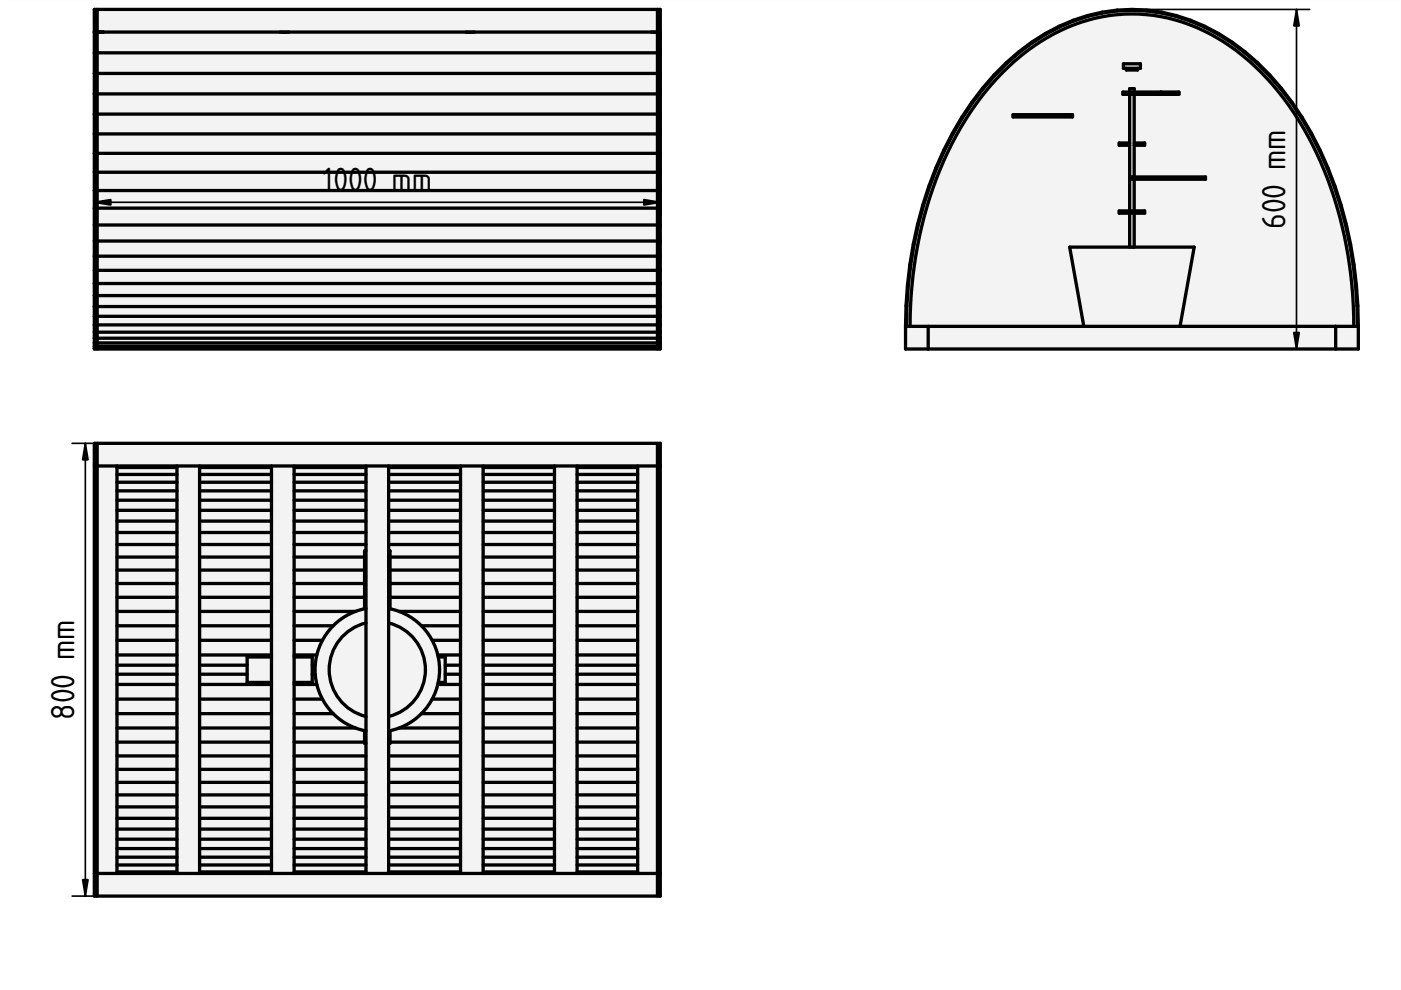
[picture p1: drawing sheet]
<svg xmlns="http://www.w3.org/2000/svg" width="297mm" height="210mm" viewBox="0 0 297 210" stroke-linecap="round" stroke-linejoin="round" font-family="sans-serif">
<defs><g id="words">
<g font-size="6.7">
<text x="68.4" y="40.6">1000 mm</text>
<text x="272.6" y="48.5" transform="rotate(-90 272.6 48.5)">600 mm</text>
<text x="15.8" y="152.6" transform="rotate(-90 15.8 152.6)">800 mm</text>
</g>
</g></defs>
<path d="M0 0h297v210h-297zM0 0v210h297v-210z" fill="#000"/>
<g fill="#f1f3f5">
<path d="M213.3 13.3a39.3 39.3 0 0 1 26.7-11.3 38.8 38.8 0 0 1 26.7 11.3 69.1 69.1 0 0 1 18.7 34.3 98.7 98.7 0 0 1 2.6 26.4h-96a92.9 92.9 0 0 1 6.4-38.4 64.1 64.1 0 0 1 14.9-22.3z" fill-rule="evenodd"/>
<path d="M212.6 15.4a38.7 38.7 0 0 1 27.4-12.4 38.5 38.5 0 0 1 27 11.9 69.5 69.5 0 0 1 17.7 33.6l.9 4.8 .8 5.4 .5 4.9 .1 5.6h-36.8l3-16.8h-12.7v-7.2h2.2v-.5h-2.2v-6.7h15.1v-.5h-15.1v-6.7h2.2v-.5h-2.2v-10.3h9.5v-.5h-9.5v-.7h-1v.7h-1.4v.5h1.4v10.3h-2.2v.5h2.2v13.9h-2.2v.5h2.2v7.2h-12.7l3 16.8h-36.8l.3-8 1-7.9 1.7-7.7 2.6-7.9a64.7 64.7 0 0 1 14-22.3z" fill-rule="evenodd"/>
<path d="M196.8 69.2h86.4v4.8h-86.4z" fill-rule="evenodd"/>
<path d="M226.8 52.4h26.4l-3 16.8h-20.4z" fill-rule="evenodd"/>
<path d="M213.4 13.5a39.2 39.2 0 0 1 26.6-11.3 38.6 38.6 0 0 1 26.5 11.3 68.9 68.9 0 0 1 18.8 34.1 91.5 91.5 0 0 1 2.5 21.6h-.8l-.1-5-.3-4.3-.7-4.8-.7-4.2-1.6-6.5-2.2-6.7a59.6 59.6 0 0 0-20.6-27.9 35.2 35.2 0 0 0-42.5 .6 61 61 0 0 0-20.3 29l-1.8 5.6-1.5 6.5-.8 4.8-.5 4.3-.4 8.6h-.8a84.7 84.7 0 0 1 11.9-44.2 57.6 57.6 0 0 1 9.3-11.5z" fill-rule="evenodd"/>
<path d="M213.3 13.3a39.3 39.3 0 0 1 26.7-11.3 38.8 38.8 0 0 1 26.7 11.3 69.1 69.1 0 0 1 18.7 34.3 91.7 91.7 0 0 1 2.6 21.6h-.2a84.7 84.7 0 0 0-11.9-44.2 50.5 50.5 0 0 0-20.6-19.3 35.6 35.6 0 0 0-36.4 3.4 57.5 57.5 0 0 0-18.7 22.8 86.8 86.8 0 0 0-8 37.3h-.2a84.9 84.9 0 0 1 11.9-44.3 57.8 57.8 0 0 1 9.4-11.6z" fill-rule="evenodd"/>
<path d="M239.5 20h1v17.5h-.5v.5h.5v6.7h-1z" fill-rule="evenodd"/>
<path d="M283.2 69.2h4.8v4.8h-4.8z" fill-rule="evenodd"/>
<path d="M192 69.2h4.8v4.8h-4.8z" fill-rule="evenodd"/>
<path d="M240 37.5h15.6v.5h-15.6z" fill-rule="evenodd"/>
<path d="M239.5 45.2h1v7.2h-1z" fill-rule="evenodd"/>
<path d="M214.8 24.3h12.6v.5h-12.6z" fill-rule="evenodd"/>
<path d="M238.2 13.5h3.6v1h-.6v.3h-2.4v-.3h-.6z" fill-rule="evenodd"/>
<path d="M238.1 19.5h8v.5h-8z" fill-rule="evenodd"/>
<path d="M238.2 13.5h3.6v1h-3.6z" fill-rule="evenodd"/>
<path d="M237.3 44.7h5.4v.5h-5.4z" fill-rule="evenodd"/>
<path d="M246.1 19.5h3.9v.5h-3.9z" fill-rule="evenodd"/>
<path d="M240.5 30.3h2.2v.5h-2.2z" fill-rule="evenodd"/>
<path d="M237.3 30.3h2.2v.5h-2.2z" fill-rule="evenodd"/>
</g>
<path d="M238.8 14.7h2.4" fill="none" stroke="#f1f3f5" stroke-width=".36"/>
<path d="M239.5 18.8h1v.7h-1z" fill-rule="evenodd" fill="#f1f3f5"/>
<g fill="none" stroke="#000" stroke-width=".7">
<path d="M238.1 19.5h11.9v.5h-11.9zM238.2 13.5h3.6v1h-3.6zM238.8 14.5v.3h2.4v-.3M239.5 19.5v-.7h1v.7M239.5 20v24.7M240.5 20v17.5M246.1 19.5v.5M214.8 24.3h12.6v.5h-12.6zM239.5 30.3h-2.2v.5h2.2M240 37.5h15.6v.5h-15.6zM240.5 30.3h2.2v.5h-2.2M240.5 38v6.7"/>
<path d="M237.3 44.7h5.4v.5h-5.4zM239.5 45.2v7.2M240.5 45.2v7.2M192 69.2v4.8h96v-4.8M192 69.2h96M192 69.2a84.9 84.9 0 0 1 11.9-44.3 50.6 50.6 0 0 1 20.7-19.3 35.7 35.7 0 0 1 36.6 3.3 57.7 57.7 0 0 1 18.7 23 87 87 0 0 1 8.1 37.3M192.2 69.2a84.7 84.7 0 0 1 11.9-44.2 50.5 50.5 0 0 1 20.5-19.3 35.6 35.6 0 0 1 36.5 3.4 57.5 57.5 0 0 1 18.6 22.8 86.8 86.8 0 0 1 8.1 37.3M193 69.2l.3-8 1-7.9 1.7-7.7 2.6-7.9a59.6 59.6 0 0 1 20.6-27.9 35.2 35.2 0 0 1 42.5 .6 61 61 0 0 1 20.3 29l2.1 6.8 1.7 7.7 .9 7.9 .3 7.4M196.8 69.2v4.8M229.8 69.2l-3-16.8h26.4l-3 16.8M283.2 69.2v4.8"/>
</g>
<path d="M240 2h37.7M274.9 2v72M272.1 74h15.9" fill="none" stroke="#000" stroke-width=".35"/>
<path d="M274.9 2l.6 3.5h-1.2zM274.3 70.5h1.2l-.6 3.5z" fill="#000" stroke="#000" stroke-width=".35"/>
<g fill="#f1f3f5">
<path d="M20 2h120v72h-120z" fill-rule="evenodd"/>
<path d="M20 2h.6v4.8v-4.8h118.8v4.8h-119.4h1.9h-1.9z" fill-rule="evenodd"/>
<path d="M20.6 6.8h118.8v4.4h-118.8z" fill-rule="evenodd"/>
<path d="M20.6 11.2h118.8v4.4h-118.8z" fill-rule="evenodd"/>
<path d="M20.6 15.6h118.8v4.3h-118.8z" fill-rule="evenodd"/>
<path d="M20.6 19.9h118.8v4.3h-118.8z" fill-rule="evenodd"/>
<path d="M20.6 24.2h118.8v4.2h-118.8z" fill-rule="evenodd"/>
<path d="M20.6 28.4h118.8v4.1h-118.8z" fill-rule="evenodd"/>
<path d="M20.6 32.5h118.8v4h-118.8z" fill-rule="evenodd"/>
<path d="M20.6 36.5h118.8v3.9h-118.8z" fill-rule="evenodd"/>
<path d="M20.6 40.4h118.8v3.7h-118.8z" fill-rule="evenodd"/>
<path d="M20.6 44.1h118.8v3.6h-118.8z" fill-rule="evenodd"/>
<path d="M20.6 47.7h118.8v3.4h-118.8z" fill-rule="evenodd"/>
<path d="M20.6 51.1h118.8v3.2h-118.8z" fill-rule="evenodd"/>
<path d="M20.6 54.3h118.8v3h-118.8z" fill-rule="evenodd"/>
<path d="M20.6 57.3h118.8v2.8h-118.8z" fill-rule="evenodd"/>
<path d="M20.6 60.1h118.8v2.6h-118.8z" fill-rule="evenodd"/>
<path d="M20.6 62.7h118.8v2.3h-118.8z" fill-rule="evenodd"/>
<path d="M20.6 65h118.8v2.1h-118.8z" fill-rule="evenodd"/>
<path d="M20.6 67.1h118.8v1.8h-118.8z" fill-rule="evenodd"/>
<path d="M20.6 68.9h118.8v1.5h-118.8z" fill-rule="evenodd"/>
<path d="M20.6 70.4h118.8v1.3h-118.8z" fill-rule="evenodd"/>
<path d="M20.6 71.7h118.8v1h-118.8z" fill-rule="evenodd"/>
<path d="M20.6 72.7h118.8v.7h-118.8z" fill-rule="evenodd"/>
</g>
<path d="M20.6 73.6h118.8" fill="none" stroke="#f1f3f5" stroke-width=".43"/>
<path d="M20.6 73.9h118.8" fill="none" stroke="#f1f3f5" stroke-width=".21"/>
<g fill="#f1f3f5">
<path d="M139.4 2h.6v4.8h-.6z" fill-rule="evenodd"/>
<path d="M20 6.8h.6v4.4h-.6z" fill-rule="evenodd"/>
<path d="M139.4 6.8h.6v4.4h-.6z" fill-rule="evenodd"/>
<path d="M20 11.2h.6v4.4h-.6z" fill-rule="evenodd"/>
<path d="M139.4 11.2h.6v4.4h-.6z" fill-rule="evenodd"/>
<path d="M20 15.6h.6v4.3h-.6z" fill-rule="evenodd"/>
<path d="M139.4 15.6h.6v4.3h-.6z" fill-rule="evenodd"/>
<path d="M139.4 19.9h.6v4.3h-.6z" fill-rule="evenodd"/>
<path d="M20 19.9h.6v4.3h-.6z" fill-rule="evenodd"/>
<path d="M20 24.2h.6v4.2h-.6z" fill-rule="evenodd"/>
<path d="M139.4 24.2h.6v4.2h-.6z" fill-rule="evenodd"/>
<path d="M20 28.4h.6v4.1h-.6z" fill-rule="evenodd"/>
<path d="M139.4 28.4h.6v4.1h-.6z" fill-rule="evenodd"/>
<path d="M20 32.5h.6v4h-.6z" fill-rule="evenodd"/>
<path d="M139.4 32.5h.6v4h-.6z" fill-rule="evenodd"/>
<path d="M20 36.5h.6v3.9h-.6z" fill-rule="evenodd"/>
<path d="M139.4 36.5h.6v3.9h-.6z" fill-rule="evenodd"/>
<path d="M20 40.4h.6v3.7h-.6z" fill-rule="evenodd"/>
<path d="M139.4 40.4h.6v3.7h-.6z" fill-rule="evenodd"/>
<path d="M20 44.1h.6v3.6h-.6z" fill-rule="evenodd"/>
<path d="M139.4 44.1h.6v3.6h-.6z" fill-rule="evenodd"/>
<path d="M20 47.7h.6v3.4h-.6z" fill-rule="evenodd"/>
<path d="M139.4 47.7h.6v3.4h-.6z" fill-rule="evenodd"/>
<path d="M20 51.1h.6v3.2h-.6z" fill-rule="evenodd"/>
<path d="M139.4 51.1h.6v3.2h-.6z" fill-rule="evenodd"/>
<path d="M139.4 54.3h.6v3h-.6z" fill-rule="evenodd"/>
<path d="M20 54.3h.6v3h-.6z" fill-rule="evenodd"/>
<path d="M20 57.3h.6v2.8h-.6z" fill-rule="evenodd"/>
<path d="M139.4 57.3h.6v2.8h-.6z" fill-rule="evenodd"/>
<path d="M20 60.1h.6v2.6h-.6z" fill-rule="evenodd"/>
<path d="M139.4 60.1h.6v2.6h-.6z" fill-rule="evenodd"/>
<path d="M20 62.7h.6v2.3h-.6z" fill-rule="evenodd"/>
<path d="M139.4 62.7h.6v2.3h-.6z" fill-rule="evenodd"/>
<path d="M20 65h.6v2.1h-.6z" fill-rule="evenodd"/>
<path d="M139.4 65h.6v2.1h-.6z" fill-rule="evenodd"/>
<path d="M20 67.1h.6v1.8h-.6z" fill-rule="evenodd"/>
<path d="M139.4 67.1h.6v1.8h-.6z" fill-rule="evenodd"/>
<path d="M20 68.9h.6v1.5h-.6z" fill-rule="evenodd"/>
<path d="M139.4 68.9h.6v1.5h-.6z" fill-rule="evenodd"/>
<path d="M20 70.4h.6v1.3h-.6z" fill-rule="evenodd"/>
<path d="M139.4 70.4h.6v1.3h-.6z" fill-rule="evenodd"/>
<path d="M20 71.7h.6v1h-.6z" fill-rule="evenodd"/>
<path d="M139.4 71.7h.6v1h-.6z" fill-rule="evenodd"/>
<path d="M20 72.7h.6v.7h-.6z" fill-rule="evenodd"/>
<path d="M139.4 72.7h.6v.7h-.6z" fill-rule="evenodd"/>
<path d="M139.4 73.4h.6v.5h-.6z" fill-rule="evenodd"/>
<path d="M20 73.4h.6v.5h-.6z" fill-rule="evenodd"/>
<path d="M20 73.9h.6v.1h-.6z" fill-rule="evenodd"/>
<path d="M139.4 73.9h.6v.1h-.6z" fill-rule="evenodd"/>
<path d="M98.7 6.8h1.9z" fill-rule="evenodd"/>
<path d="M59.4 6.8h1.9z" fill-rule="evenodd"/>
<path d="M20.6 6.8h1.3z" fill-rule="evenodd"/>
<path d="M138.1 6.8h1.3z" fill-rule="evenodd"/>
</g>
<g fill="none" stroke="#000" stroke-width=".7">
<path d="M20 2h120v72h-120zM20 11.2h120M20 15.6h120M20 19.9h120M20.6 2v72M59.4 6.8h1.9M98.7 6.8h1.9M138.1 6.8h1.3M139.4 2v72M140 6.8h-120h1.9h-1.3M20 24.2h120M20 28.4h120"/>
<path d="M20 32.5h120M20 36.5h120M20 40.4h120M20 44.1h120M20 47.7h120M20 51.1h120M20 54.3h120M20 57.3h120M20 60.1h120M20 62.7h120M20 65h120M20 67.1h120"/>
<path d="M20 68.9h120M20 70.4h120M20 71.7h120M20 72.7h120M20 73.4h120M20 73.9h120"/>
</g>
<path d="M20 6.8v38.9M140 6.8v38.9M20 42.9h120" fill="none" stroke="#000" stroke-width=".35"/>
<path d="M20 42.9l3.5-.6v1.2zM136.5 42.3l3.5 .6-3.5 .6z" fill="#000" stroke="#000" stroke-width=".35"/>
<g fill="#f1f3f5">
<path d="M20 94h120v96h-120z" fill-rule="evenodd"/>
<path d="M20.6 94h118.8v96h-118.8z" fill-rule="evenodd"/>
<path d="M20 94v4.8h120v-4.8h-.6v96h.6v-4.8h-120v4.8h.6v-96z" fill-rule="evenodd"/>
<path d="M77.6 98.8h4.8v86.4h-4.8z" fill-rule="evenodd"/>
<path d="M20 98.8h4.8v86.4h-4.8z" fill-rule="evenodd"/>
<path d="M57.6 98.8h4.8v86.4h-4.8z" fill-rule="evenodd"/>
<path d="M37.5 98.8h4.8v86.4h-4.8z" fill-rule="evenodd"/>
<path d="M135.2 98.8h4.8v86.4h-4.8z" fill-rule="evenodd"/>
<path d="M97.6 98.8h4.8v86.4h-4.8z" fill-rule="evenodd"/>
<path d="M117.6 98.8h4.8v86.4h-4.8z" fill-rule="evenodd"/>
<path d="M82.4 132.1a10.2 10.2 0 0 1 7.8 9.9 10.2 10.2 0 0 1-7.8 9.9z" fill-rule="evenodd"/>
<path d="M72.7 134.9a10.2 10.2 0 0 1 4.9-2.8v19.8a10.2 10.2 0 0 1-4.9-17z" fill-rule="evenodd"/>
<path d="M70.6 132.7a13.2 13.2 0 0 1 7-3.7v3.1a10.2 10.2 0 0 0-7.8 9.9 10.2 10.2 0 0 0 7.8 9.9v3.1a13.2 13.2 0 0 1-7-22.3z" fill-rule="evenodd"/>
<path d="M82.4 129a13.2 13.2 0 0 1 10.8 13 13.2 13.2 0 0 1-10.8 13v-3.1a10.2 10.2 0 0 0 7.8-9.9 10.2 10.2 0 0 0-7.8-9.9z" fill-rule="evenodd"/>
<path d="M42.3 145.1h15.3v3.1h-15.3z" fill-rule="evenodd"/>
<path d="M42.3 135.8h15.3v3.1h-15.3z" fill-rule="evenodd"/>
<path d="M102.4 145.1h15.2v3.1h-15.2z" fill-rule="evenodd"/>
<path d="M102.4 135.8h15.2v3.1h-15.2z" fill-rule="evenodd"/>
<path d="M42.3 132.7h15.3v3.1h-15.3z" fill-rule="evenodd"/>
<path d="M42.3 148.2h15.3v3.1h-15.3z" fill-rule="evenodd"/>
<path d="M102.4 132.7h15.2v3.1h-15.2z" fill-rule="evenodd"/>
<path d="M102.4 148.2h15.2v3.1h-15.2z" fill-rule="evenodd"/>
<path d="M42.3 129.6h15.3v3.1h-15.3z" fill-rule="evenodd"/>
<path d="M42.3 151.3h15.3v3.1h-15.3z" fill-rule="evenodd"/>
<path d="M102.4 129.6h15.2v3.1h-15.2z" fill-rule="evenodd"/>
<path d="M102.4 151.3h15.2v3.1h-15.2z" fill-rule="evenodd"/>
<path d="M42.3 154.4h15.3v2.9h-15.3z" fill-rule="evenodd"/>
<path d="M42.3 126.6h15.3v3h-15.3z" fill-rule="evenodd"/>
<path d="M102.4 154.4h15.2v2.9h-15.2z" fill-rule="evenodd"/>
<path d="M102.4 126.6h15.2v3h-15.2z" fill-rule="evenodd"/>
<path d="M42.3 157.3h15.3v3h-15.3z" fill-rule="evenodd"/>
<path d="M42.3 123.7h15.3v2.9h-15.3z" fill-rule="evenodd"/>
<path d="M82.4 157.6h.3v-.3h14.9v3h-15.2z" fill-rule="evenodd"/>
<path d="M62.4 157.3h14.9v.3h.3v2.7h-15.2z" fill-rule="evenodd"/>
<path d="M102.4 157.3h15.2v3h-15.2z" fill-rule="evenodd"/>
<path d="M102.4 123.7h15.2v2.9h-15.2z" fill-rule="evenodd"/>
<path d="M82.7 154.9l1.9-.5h13v2.9h-14.9z" fill-rule="evenodd"/>
<path d="M62.4 126.6h14.9v2.5l-1.9 .5h-13z" fill-rule="evenodd"/>
<path d="M62.4 154.4h13l1.9 .5v2.4h-14.9z" fill-rule="evenodd"/>
<path d="M82.7 126.6h14.9v3h-13l-1.9-.5z" fill-rule="evenodd"/>
<path d="M62.4 123.7h14.9v2.9h-14.9z" fill-rule="evenodd"/>
<path d="M82.7 123.7h14.9v2.9h-14.9z" fill-rule="evenodd"/>
<path d="M42.3 120.9h15.3v2.8h-15.3z" fill-rule="evenodd"/>
<path d="M82.4 160.3h15.2v2.8h-15.2z" fill-rule="evenodd"/>
<path d="M42.3 160.3h15.3v2.8h-15.3z" fill-rule="evenodd"/>
<path d="M62.4 160.3h15.2v2.8h-15.2z" fill-rule="evenodd"/>
<path d="M102.4 120.9h15.2v2.8h-15.2z" fill-rule="evenodd"/>
<path d="M102.4 160.3h15.2v2.8h-15.2z" fill-rule="evenodd"/>
<path d="M62.4 120.9h14.9v2.8h-14.9z" fill-rule="evenodd"/>
<path d="M82.7 120.9h14.9v2.8h-14.9z" fill-rule="evenodd"/>
<path d="M82.4 163.1h15.2v2.8h-15.2z" fill-rule="evenodd"/>
<path d="M42.3 163.1h15.3v2.8h-15.3z" fill-rule="evenodd"/>
<path d="M42.3 118.1h15.3v2.8h-15.3z" fill-rule="evenodd"/>
<path d="M62.4 163.1h15.2v2.8h-15.2z" fill-rule="evenodd"/>
<path d="M102.4 163.1h15.2v2.8h-15.2z" fill-rule="evenodd"/>
<path d="M102.4 118.1h15.2v2.8h-15.2z" fill-rule="evenodd"/>
<path d="M62.4 118.1h14.9v2.8h-14.9z" fill-rule="evenodd"/>
<path d="M82.7 118.1h14.9v2.8h-14.9z" fill-rule="evenodd"/>
<path d="M82.4 165.9h15.2v2.6h-15.2z" fill-rule="evenodd"/>
<path d="M42.3 115.5h15.3v2.6h-15.3z" fill-rule="evenodd"/>
<path d="M42.3 165.9h15.3v2.6h-15.3z" fill-rule="evenodd"/>
<path d="M62.4 165.9h15.2v2.6h-15.2z" fill-rule="evenodd"/>
<path d="M102.4 165.9h15.2v2.6h-15.2z" fill-rule="evenodd"/>
<path d="M102.4 115.5h15.2v2.6h-15.2z" fill-rule="evenodd"/>
<path d="M82.4 115.5h15.2v2.6h-14.9v-1.3h-.3z" fill-rule="evenodd"/>
<path d="M62.4 115.5h15.2v1.3h-.3v1.3h-14.9z" fill-rule="evenodd"/>
<path d="M122.4 145.1h12.8v3.1h-12.8z" fill-rule="evenodd"/>
<path d="M122.4 135.8h12.8v3.1h-12.8z" fill-rule="evenodd"/>
<path d="M122.4 132.7h12.8v3.1h-12.8z" fill-rule="evenodd"/>
<path d="M122.4 148.2h12.8v3.1h-12.8z" fill-rule="evenodd"/>
<path d="M24.8 145.1h12.7v3.1h-12.7z" fill-rule="evenodd"/>
<path d="M24.8 135.8h12.7v3.1h-12.7z" fill-rule="evenodd"/>
<path d="M24.8 132.7h12.7v3.1h-12.7z" fill-rule="evenodd"/>
<path d="M24.8 148.2h12.7v3.1h-12.7z" fill-rule="evenodd"/>
<path d="M122.4 129.6h12.8v3.1h-12.8z" fill-rule="evenodd"/>
<path d="M122.4 151.3h12.8v3.1h-12.8z" fill-rule="evenodd"/>
<path d="M82.4 168.5h15.2v2.6h-15.2z" fill-rule="evenodd"/>
<path d="M82.4 112.9h15.2v2.6h-15.2z" fill-rule="evenodd"/>
<path d="M42.3 168.5h15.3v2.6h-15.3z" fill-rule="evenodd"/>
<path d="M42.3 112.9h15.3v2.6h-15.3z" fill-rule="evenodd"/>
<path d="M62.4 168.5h15.2v2.6h-15.2z" fill-rule="evenodd"/>
<path d="M62.4 112.9h15.2v2.6h-15.2z" fill-rule="evenodd"/>
<path d="M24.8 151.3h12.7v3.1h-12.7z" fill-rule="evenodd"/>
<path d="M24.8 129.6h12.7v3.1h-12.7z" fill-rule="evenodd"/>
<path d="M102.4 112.9h15.2v2.6h-15.2z" fill-rule="evenodd"/>
<path d="M102.4 168.5h15.2v2.6h-15.2z" fill-rule="evenodd"/>
<path d="M122.4 126.6h12.8v3h-12.8z" fill-rule="evenodd"/>
<path d="M122.4 154.4h12.8v2.9h-12.8z" fill-rule="evenodd"/>
<path d="M24.8 126.6h12.7v3h-12.7z" fill-rule="evenodd"/>
<path d="M24.8 154.4h12.7v2.9h-12.7z" fill-rule="evenodd"/>
<path d="M122.4 157.3h12.8v3h-12.8z" fill-rule="evenodd"/>
<path d="M122.4 123.7h12.8v2.9h-12.8z" fill-rule="evenodd"/>
<path d="M24.8 157.3h12.7v3h-12.7z" fill-rule="evenodd"/>
<path d="M24.8 123.7h12.7v2.9h-12.7z" fill-rule="evenodd"/>
<path d="M42.3 110.5h15.3v2.4h-15.3z" fill-rule="evenodd"/>
<path d="M82.4 110.5h15.2v2.4h-15.2z" fill-rule="evenodd"/>
<path d="M62.4 110.5h15.2v2.4h-15.2z" fill-rule="evenodd"/>
<path d="M82.4 171.1h15.2v2.4h-15.2z" fill-rule="evenodd"/>
<path d="M42.3 171.1h15.3v2.4h-15.3z" fill-rule="evenodd"/>
<path d="M62.4 171.1h15.2v2.4h-15.2z" fill-rule="evenodd"/>
<path d="M102.4 110.5h15.2v2.4h-15.2z" fill-rule="evenodd"/>
<path d="M102.4 171.1h15.2v2.4h-15.2z" fill-rule="evenodd"/>
<path d="M122.4 120.9h12.8v2.8h-12.8z" fill-rule="evenodd"/>
<path d="M122.4 160.3h12.8v2.8h-12.8z" fill-rule="evenodd"/>
<path d="M24.8 120.9h12.7v2.8h-12.7z" fill-rule="evenodd"/>
<path d="M24.8 160.3h12.7v2.8h-12.7z" fill-rule="evenodd"/>
<path d="M122.4 118.1h12.8v2.8h-12.8z" fill-rule="evenodd"/>
<path d="M122.4 163.1h12.8v2.8h-12.8z" fill-rule="evenodd"/>
<path d="M24.8 118.1h12.7v2.8h-12.7z" fill-rule="evenodd"/>
<path d="M24.8 163.1h12.7v2.8h-12.7z" fill-rule="evenodd"/>
<path d="M82.4 173.5h15.2v2.3h-15.2z" fill-rule="evenodd"/>
<path d="M42.3 173.5h15.3v2.3h-15.3z" fill-rule="evenodd"/>
<path d="M62.4 173.5h15.2v2.3h-15.2z" fill-rule="evenodd"/>
<path d="M82.4 108.2h15.2v2.3h-15.2z" fill-rule="evenodd"/>
<path d="M62.4 108.2h15.2v2.3h-15.2z" fill-rule="evenodd"/>
<path d="M42.3 108.2h15.3v2.3h-15.3z" fill-rule="evenodd"/>
<path d="M102.4 173.5h15.2v2.3h-15.2z" fill-rule="evenodd"/>
<path d="M102.4 108.2h15.2v2.3h-15.2z" fill-rule="evenodd"/>
<path d="M122.4 115.5h12.8v2.6h-12.8z" fill-rule="evenodd"/>
<path d="M122.4 165.9h12.8v2.6h-12.8z" fill-rule="evenodd"/>
<path d="M24.8 165.9h12.7v2.6h-12.7z" fill-rule="evenodd"/>
<path d="M24.8 115.5h12.7v2.6h-12.7z" fill-rule="evenodd"/>
<path d="M102.4 143h15.2v2.1h-15.2z" fill-rule="evenodd"/>
<path d="M102.4 138.9h15.2v2.1h-15.2z" fill-rule="evenodd"/>
<path d="M122.4 168.5h12.8v2.6h-12.8z" fill-rule="evenodd"/>
<path d="M122.4 112.9h12.8v2.6h-12.8z" fill-rule="evenodd"/>
<path d="M82.4 106.1h15.2v2.1h-15.2z" fill-rule="evenodd"/>
<path d="M42.3 175.8h15.3v2.1h-15.3z" fill-rule="evenodd"/>
<path d="M42.3 106.1h15.3v2.1h-15.3z" fill-rule="evenodd"/>
<path d="M82.4 175.8h15.2v2.1h-15.2z" fill-rule="evenodd"/>
<path d="M62.4 175.8h15.2v2.1h-15.2z" fill-rule="evenodd"/>
<path d="M62.4 106.1h15.2v2.1h-15.2z" fill-rule="evenodd"/>
<path d="M102.4 175.8h15.2v2.1h-15.2z" fill-rule="evenodd"/>
<path d="M102.4 106.1h15.2v2.1h-15.2z" fill-rule="evenodd"/>
<path d="M24.8 112.9h12.7v2.6h-12.7z" fill-rule="evenodd"/>
<path d="M24.8 168.5h12.7v2.6h-12.7z" fill-rule="evenodd"/>
<path d="M84.6 129.6h13v3.1h-8.3a13.2 13.2 0 0 0-4.7-3.1z" fill-rule="evenodd"/>
<path d="M84.6 154.4a13.2 13.2 0 0 0 4.7-3.1h8.3v3.1z" fill-rule="evenodd"/>
<path d="M62.4 151.3h8.2a13.2 13.2 0 0 0 4.8 3.1h-13z" fill-rule="evenodd"/>
<path d="M62.4 129.6h13a13.2 13.2 0 0 0-4.8 3.1h-8.2z" fill-rule="evenodd"/>
<path d="M122.4 110.5h12.8v2.4h-12.8z" fill-rule="evenodd"/>
<path d="M122.4 171.1h12.8v2.4h-12.8z" fill-rule="evenodd"/>
<path d="M24.8 110.5h12.7v2.4h-12.7z" fill-rule="evenodd"/>
<path d="M24.8 171.1h12.7v2.4h-12.7z" fill-rule="evenodd"/>
<path d="M82.4 104.1h15.2v2h-15.2z" fill-rule="evenodd"/>
<path d="M82.4 177.9h15.2v2h-15.2z" fill-rule="evenodd"/>
<path d="M42.3 177.9h15.3v2h-15.3z" fill-rule="evenodd"/>
<path d="M42.3 104.1h15.3v2h-15.3z" fill-rule="evenodd"/>
<path d="M62.4 104.1h15.2v2h-15.2z" fill-rule="evenodd"/>
<path d="M62.4 177.9h15.2v2h-15.2z" fill-rule="evenodd"/>
<path d="M102.4 104.1h15.2v2h-15.2z" fill-rule="evenodd"/>
<path d="M102.4 177.9h15.2v2h-15.2z" fill-rule="evenodd"/>
<path d="M122.4 173.5h12.8v2.3h-12.8z" fill-rule="evenodd"/>
<path d="M122.4 108.2h12.8v2.3h-12.8z" fill-rule="evenodd"/>
<path d="M24.8 173.5h12.7v2.3h-12.7z" fill-rule="evenodd"/>
<path d="M24.8 108.2h12.7v2.3h-12.7z" fill-rule="evenodd"/>
<path d="M102.4 141h15.2v2h-15.2z" fill-rule="evenodd"/>
<path d="M52.4 139.3h5.2v5.4h-5.2z" fill-rule="evenodd"/>
<path d="M82.4 179.9h15.2v1.8h-15.2z" fill-rule="evenodd"/>
<path d="M82.4 102.2h15.2v1.9h-15.2z" fill-rule="evenodd"/>
<path d="M42.3 179.9h15.3v1.8h-15.3z" fill-rule="evenodd"/>
<path d="M62.4 102.2h15.2v1.9h-15.2z" fill-rule="evenodd"/>
<path d="M42.3 102.2h15.3v1.9h-15.3z" fill-rule="evenodd"/>
<path d="M62.4 179.9h15.2v1.8h-15.2z" fill-rule="evenodd"/>
<path d="M122.4 138.9h12.8v2.1h-12.8z" fill-rule="evenodd"/>
<path d="M122.4 143h12.8v2.1h-12.8z" fill-rule="evenodd"/>
<path d="M102.4 179.9h15.2v1.8h-15.2z" fill-rule="evenodd"/>
<path d="M102.4 102.2h15.2v1.9h-15.2z" fill-rule="evenodd"/>
<path d="M24.8 138.9h12.7v2.1h-12.7z" fill-rule="evenodd"/>
<path d="M24.8 143h12.7v2.1h-12.7z" fill-rule="evenodd"/>
<path d="M122.4 175.8h12.8v2.1h-12.8z" fill-rule="evenodd"/>
<path d="M122.4 106.1h12.8v2.1h-12.8z" fill-rule="evenodd"/>
<path d="M24.8 175.8h12.7v2.1h-12.7z" fill-rule="evenodd"/>
<path d="M24.8 106.1h12.7v2.1h-12.7z" fill-rule="evenodd"/>
<path d="M122.4 177.9h12.8v2h-12.8z" fill-rule="evenodd"/>
<path d="M122.4 104.1h12.8v2h-12.8z" fill-rule="evenodd"/>
<path d="M24.8 177.9h12.7v2h-12.7z" fill-rule="evenodd"/>
<path d="M24.8 104.1h12.7v2h-12.7z" fill-rule="evenodd"/>
<path d="M42.3 100.6h15.3v1.6h-15.3z" fill-rule="evenodd"/>
<path d="M82.4 100.6h15.2v1.6h-15.2z" fill-rule="evenodd"/>
<path d="M62.4 100.6h15.2v1.6h-15.2z" fill-rule="evenodd"/>
<path d="M42.3 181.7h15.3v1.7h-15.3z" fill-rule="evenodd"/>
<path d="M82.4 181.7h15.2v1.7h-15.2z" fill-rule="evenodd"/>
<path d="M62.4 181.7h15.2v1.7h-15.2z" fill-rule="evenodd"/>
<path d="M102.4 100.6h15.2v1.6h-15.2z" fill-rule="evenodd"/>
<path d="M102.4 181.7h15.2v1.7h-15.2z" fill-rule="evenodd"/>
<path d="M122.4 141h12.8v2h-12.8z" fill-rule="evenodd"/>
<path d="M24.8 141h12.7v2h-12.7z" fill-rule="evenodd"/>
<path d="M42.3 138.9h15.3v.4h-5.2v1.7h-10.1z" fill-rule="evenodd"/>
<path d="M42.3 143h10.1v1.7h5.2v.4h-15.3z" fill-rule="evenodd"/>
<path d="M122.4 102.2h12.8v1.9h-12.8z" fill-rule="evenodd"/>
<path d="M122.4 179.9h12.8v1.8h-12.8z" fill-rule="evenodd"/>
<path d="M24.8 102.2h12.7v1.9h-12.7z" fill-rule="evenodd"/>
<path d="M24.8 179.9h12.7v1.8h-12.7z" fill-rule="evenodd"/>
<path d="M82.4 183.4h15.2v1.5h-15.2z" fill-rule="evenodd"/>
<path d="M42.3 183.4h15.3v1.5h-15.3z" fill-rule="evenodd"/>
<path d="M62.4 183.4h15.2v1.5h-15.2z" fill-rule="evenodd"/>
<path d="M82.4 99.1h15.2v1.5h-15.2z" fill-rule="evenodd"/>
<path d="M42.3 99.1h15.3v1.5h-15.3z" fill-rule="evenodd"/>
<path d="M62.4 99.1h15.2v1.5h-15.2z" fill-rule="evenodd"/>
<path d="M102.4 183.4h15.2v1.5h-15.2z" fill-rule="evenodd"/>
<path d="M102.4 99.1h15.2v1.5h-15.2z" fill-rule="evenodd"/>
<path d="M89.3 132.7h8.3v3.1h-6l-1-1.7z" fill-rule="evenodd"/>
<path d="M62.4 132.7h8.2l-1.2 1.4-1 1.7h-6z" fill-rule="evenodd"/>
<path d="M91.6 148.2h6v3.1h-8.3l1.3-1.4z" fill-rule="evenodd"/>
<path d="M62.4 148.2h6l1 1.7 1.2 1.4h-8.2z" fill-rule="evenodd"/>
<path d="M122.4 100.6h12.8v1.6h-12.8z" fill-rule="evenodd"/>
<path d="M122.4 181.7h12.8v1.7h-12.8z" fill-rule="evenodd"/>
<path d="M24.8 100.6h12.7v1.6h-12.7z" fill-rule="evenodd"/>
<path d="M24.8 181.7h12.7v1.7h-12.7z" fill-rule="evenodd"/>
<path d="M62.4 139.3h3.8v5.4h-3.8z" fill-rule="evenodd"/>
<path d="M42.3 141h10.1v2h-10.1z" fill-rule="evenodd"/>
<path d="M122.4 183.4h12.8v1.5h-12.8z" fill-rule="evenodd"/>
<path d="M122.4 99.1h12.8v1.5h-12.8z" fill-rule="evenodd"/>
<path d="M24.8 183.4h12.7v1.5h-12.7z" fill-rule="evenodd"/>
<path d="M24.8 99.1h12.7v1.5h-12.7z" fill-rule="evenodd"/>
<path d="M92.8 145.1h4.8v3.1h-6z" fill-rule="evenodd"/>
<path d="M62.4 145.1h4.8l1.2 3.1h-6z" fill-rule="evenodd"/>
<path d="M91.6 135.8h6v3.1h-4.8z" fill-rule="evenodd"/>
<path d="M62.4 135.8h6l-1.2 3.1h-4.8z" fill-rule="evenodd"/>
<path d="M94.4 143h3.2v2.1h-4.8l.1-.4h1.5z" fill-rule="evenodd"/>
<path d="M92.8 138.9h4.8v2.1h-3.2v-1.7h-1.5z" fill-rule="evenodd"/>
<path d="M92.9 139.3h1.5v5.4h-1.5a13.2 13.2 0 0 0 0-5.4z" fill-rule="evenodd"/>
<path d="M94.4 141h3.2v2h-3.2z" fill-rule="evenodd"/>
</g>
<path d="M24.8 99h12.7M42.3 99h15.3M62.4 99h15.2M82.4 99h15.2M102.4 99h15.2M122.4 99h12.8M24.8 185h12.7M42.3 185h15.3M62.4 185h15.2M82.4 185h15.2M102.4 185h15.2M122.4 185h12.8" fill="none" stroke="#f1f3f5" stroke-width=".32"/>
<g fill="#f1f3f5">
<path d="M82.4 116.8h.3v12.3l-.3-.1z" fill-rule="evenodd"/>
<path d="M77.3 116.8h.3v12.2l-.3 .1z" fill-rule="evenodd"/>
<path d="M62.4 138.9h4.8l-.4 2.1h-.6v-1.7h-3.8z" fill-rule="evenodd"/>
<path d="M62.4 144.7h3.8v-1.7h.6l.4 2.1h-4.8z" fill-rule="evenodd"/>
<path d="M66.2 141h.6v2h-.6z" fill-rule="evenodd"/>
<path d="M82.4 155l.3-.1v2.7h-.3z" fill-rule="evenodd"/>
<path d="M77.3 154.9l.3 .1v2.6h-.3z" fill-rule="evenodd"/>
</g>
<g fill="none" stroke="#000" stroke-width=".7">
<path d="M20 94h120v96h-120zM20 98.8h120M20.6 94v96M24.8 98.8v86.4M24.8 99.1h12.7M37.5 98.8v86.4M42.3 98.8v86.4M42.3 99.1h15.3M57.6 98.8v86.4M62.4 98.8v86.4M62.4 99.1h15.2M77.6 98.8v86.4"/>
<path d="M82.4 98.8v86.4M82.4 99.1h15.2M97.6 98.8v86.4M102.4 98.8v86.4M102.4 99.1h15.2M117.6 98.8v86.4M122.4 98.8v86.4M122.4 99.1h12.8M135.2 98.8v86.4M139.4 94v96M24.8 100.6h12.7M24.8 102.2h12.7"/>
<path d="M24.8 104.1h12.7M24.8 106.1h12.7M24.8 108.2h12.7M24.8 110.5h12.7M24.8 112.9h12.7M24.8 115.5h12.7M24.8 118.1h12.7M42.3 100.6h15.3M42.3 102.2h15.3M42.3 104.1h15.3M42.3 106.1h15.3M42.3 108.2h15.3"/>
<path d="M42.3 110.5h15.3M42.3 112.9h15.3M42.3 115.5h15.3M42.3 118.1h15.3M62.4 100.6h15.2M62.4 102.2h15.2M62.4 104.1h15.2M62.4 106.1h15.2M62.4 108.2h15.2M62.4 110.5h15.2M62.4 112.9h15.2M62.4 115.5h15.2"/>
<path d="M62.4 118.1h14.9M77.6 116.8h-.3v12.3M82.4 100.6h15.2M82.4 102.2h15.2M82.4 104.1h15.2M82.4 106.1h15.2M82.4 108.2h15.2M82.4 110.5h15.2M82.4 112.9h15.2M82.4 115.5h15.2M82.4 116.8h.3v12.3M82.7 118.1h14.9"/>
<path d="M102.4 100.6h15.2M102.4 102.2h15.2M102.4 104.1h15.2M102.4 106.1h15.2M102.4 108.2h15.2M102.4 110.5h15.2M102.4 112.9h15.2M102.4 115.5h15.2M102.4 118.1h15.2M122.4 100.6h12.8M122.4 102.2h12.8M122.4 104.1h12.8"/>
<path d="M122.4 106.1h12.8M122.4 108.2h12.8M122.4 110.5h12.8M122.4 112.9h12.8M122.4 115.5h12.8M122.4 118.1h12.8M24.8 120.9h12.7M24.8 123.7h12.7M24.8 126.6h12.7M24.8 129.6h12.7M24.8 132.7h12.7M24.8 135.8h12.7"/>
<path d="M24.8 138.9h12.7M42.3 120.9h15.3M42.3 123.7h15.3M42.3 126.6h15.3M42.3 129.6h15.3M42.3 132.7h15.3M42.3 135.8h15.3M42.3 138.9h15.3M57.6 139.3h-5.2v5.4h5.2M62.4 120.9h14.9M62.4 123.7h14.9M62.4 126.6h14.9"/>
<path d="M62.4 129.6h13M62.4 132.7h8.2M62.4 135.8h6M62.4 138.9h4.8M62.4 139.3h3.8v5.4h-3.8M77.6 129a13.2 13.2 0 0 0-10.8 13 13.2 13.2 0 0 0 10.8 13M77.6 132.1a10.2 10.2 0 0 0-7.8 9.9 10.2 10.2 0 0 0 7.8 9.9M82.4 129a13.2 13.2 0 0 1 10.8 13 13.2 13.2 0 0 1-10.8 13M82.4 132.1a10.2 10.2 0 0 1 7.8 9.9 10.2 10.2 0 0 1-7.8 9.9M82.7 120.9h14.9M82.7 123.7h14.9M82.7 126.6h14.9"/>
<path d="M84.6 129.6h13M89.3 132.7h8.3M91.6 135.8h6M92.8 138.9h4.8M92.9 139.3h1.5v5.4h-1.5M102.4 120.9h15.2M102.4 123.7h15.2M102.4 126.6h15.2M102.4 129.6h15.2M102.4 132.7h15.2M102.4 135.8h15.2M102.4 138.9h15.2"/>
<path d="M122.4 120.9h12.8M122.4 123.7h12.8M122.4 126.6h12.8M122.4 129.6h12.8M122.4 132.7h12.8M122.4 135.8h12.8M122.4 138.9h12.8M24.8 145.1h12.7M24.8 148.2h12.7M24.8 151.3h12.7M24.8 154.4h12.7M24.8 157.3h12.7"/>
<path d="M24.8 143h12.7M24.8 141h12.7M42.3 145.1h15.3M42.3 148.2h15.3M42.3 151.3h15.3M42.3 154.4h15.3M42.3 157.3h15.3M42.3 143h10.1M42.3 141h10.1M62.4 145.1h4.8M62.4 148.2h6M62.4 151.3h8.2"/>
<path d="M62.4 154.4h13M62.4 157.3h14.9M66.2 143h.6M66.2 141h.6M77.3 154.9v2.7h.3M82.7 157.3h14.9M82.7 154.9v2.7h-.3M84.6 154.4h13M89.3 151.3h8.3M91.6 148.2h6M92.8 145.1h4.8M94.4 143h3.2"/>
<path d="M94.4 141h3.2M102.4 145.1h15.2M102.4 148.2h15.2M102.4 151.3h15.2M102.4 154.4h15.2M102.4 157.3h15.2M102.4 143h15.2M102.4 141h15.2M122.4 145.1h12.8M122.4 148.2h12.8M122.4 151.3h12.8M122.4 154.4h12.8"/>
<path d="M122.4 157.3h12.8M122.4 143h12.8M122.4 141h12.8M24.8 160.3h12.7M24.8 163.1h12.7M24.8 165.9h12.7M24.8 168.5h12.7M24.8 171.1h12.7M24.8 173.5h12.7M24.8 175.8h12.7M24.8 177.9h12.7M24.8 179.9h12.7"/>
<path d="M42.3 160.3h15.3M42.3 163.1h15.3M42.3 165.9h15.3M42.3 168.5h15.3M42.3 171.1h15.3M42.3 173.5h15.3M42.3 175.8h15.3M42.3 177.9h15.3M42.3 179.9h15.3M62.4 160.3h15.2M62.4 163.1h15.2M62.4 165.9h15.2"/>
<path d="M62.4 168.5h15.2M62.4 171.1h15.2M62.4 173.5h15.2M62.4 175.8h15.2M62.4 177.9h15.2M62.4 179.9h15.2M82.4 160.3h15.2M82.4 163.1h15.2M82.4 165.9h15.2M82.4 168.5h15.2M82.4 171.1h15.2M82.4 173.5h15.2"/>
<path d="M82.4 175.8h15.2M82.4 177.9h15.2M82.4 179.9h15.2M102.4 160.3h15.2M102.4 163.1h15.2M102.4 165.9h15.2M102.4 168.5h15.2M102.4 171.1h15.2M102.4 173.5h15.2M102.4 175.8h15.2M102.4 177.9h15.2M102.4 179.9h15.2"/>
<path d="M122.4 160.3h12.8M122.4 163.1h12.8M122.4 165.9h12.8M122.4 168.5h12.8M122.4 171.1h12.8M122.4 173.5h12.8M122.4 175.8h12.8M122.4 177.9h12.8M122.4 179.9h12.8M20 185.2h120M24.8 181.7h12.7M24.8 183.4h12.7"/>
<path d="M24.8 184.9h12.7M42.3 181.7h15.3M42.3 183.4h15.3M42.3 184.9h15.3M62.4 181.7h15.2M62.4 183.4h15.2M62.4 184.9h15.2M82.4 181.7h15.2M82.4 183.4h15.2M82.4 184.9h15.2M102.4 181.7h15.2M102.4 183.4h15.2"/>
<path d="M102.4 184.9h15.2M122.4 181.7h12.8M122.4 183.4h12.8M122.4 184.9h12.8"/>
</g>
<path d="M15.3 94h5.6M18.1 94v96M15.3 190h5.6" fill="none" stroke="#000" stroke-width=".35"/>
<path d="M18.1 94l.6 3.5h-1.2zM17.5 186.5h1.2l-.6 3.5z" fill="#000" stroke="#000" stroke-width=".35"/>
<use href="#words"/>
</svg>
